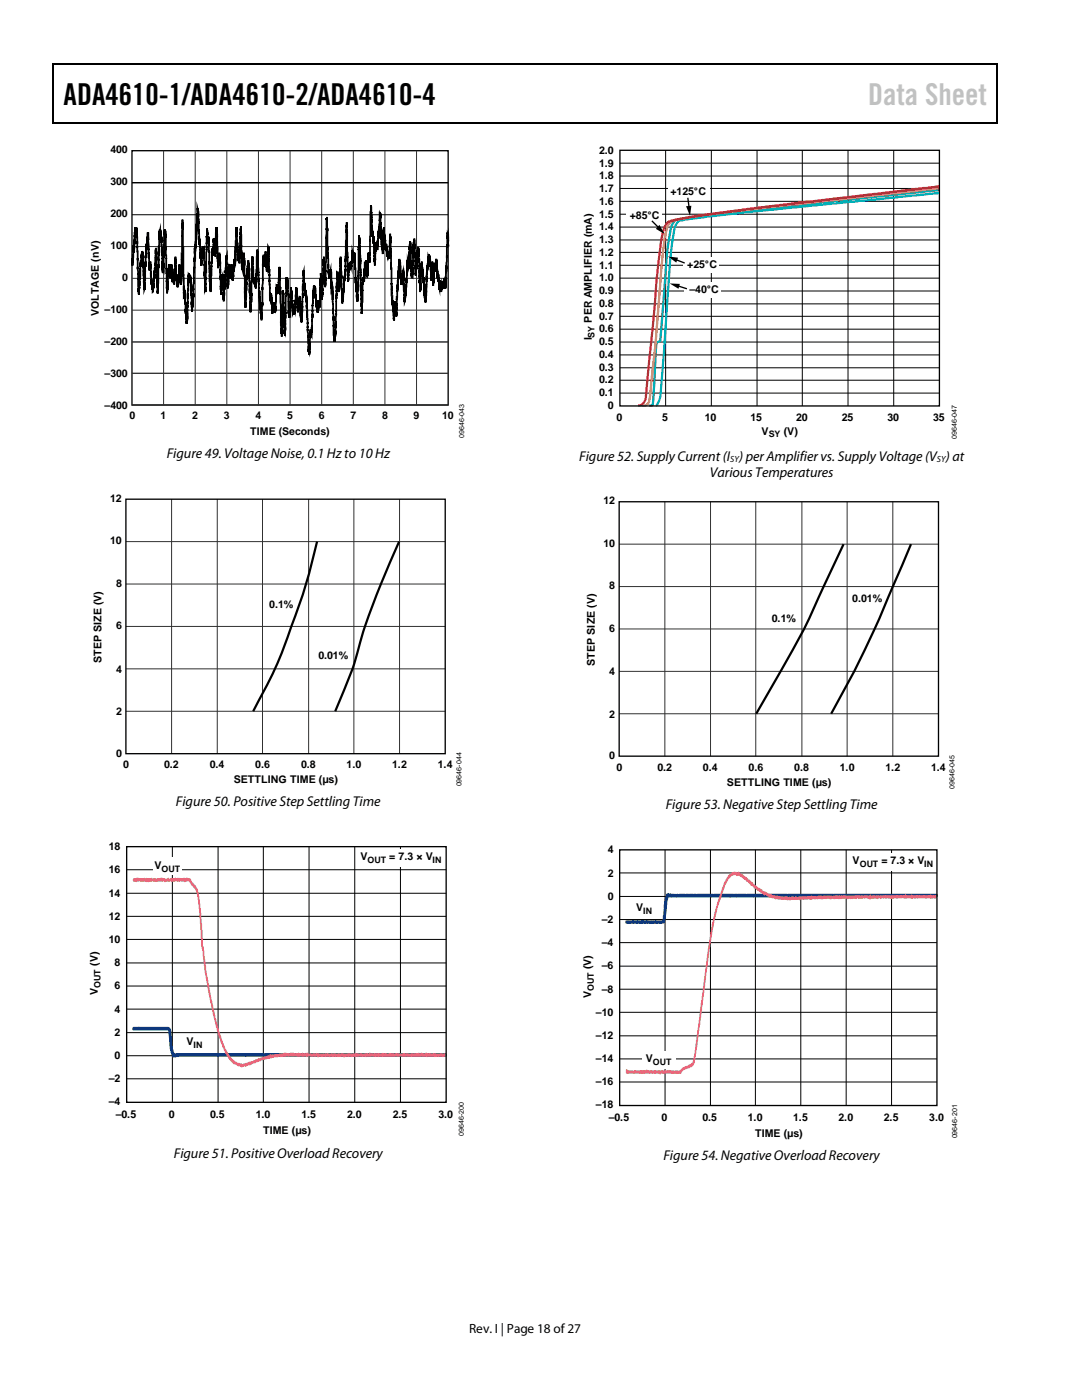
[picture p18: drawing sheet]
<svg xmlns="http://www.w3.org/2000/svg" width="216mm" height="279mm" viewBox="0 0 216 279" stroke-linecap="round" stroke-linejoin="round" font-family="sans-serif">
<defs><g id="words">
<text font-size="6" x="12.7" y="21">ADA4610-1/ADA4610-2/ADA4610-4</text>
<text font-size="6" fill="#c1c1c1" x="173.2" y="21">Data Sheet</text>
<g font-size="2.8">
<text x="33.3" y="91.4">Figure 49. Voltage Noise, 0.1 Hz to 10 Hz</text>
<text x="115.6" y="91.9">Figure 52. Supply Current (I ) per Amplifier vs. Supply Voltage (V ) at</text>
<text x="141.6" y="95.1">Various Temperatures</text>
<text x="35.1" y="160.9">Figure 50. Positive Step Settling Time</text>
<text x="132.8" y="161.5">Figure 53. Negative Step Settling Time</text>
<text x="34.7" y="231">Figure 51. Positive Overload Recovery</text>
<text x="132.4" y="231.6">Figure 54. Negative Overload Recovery</text>
</g>
<text font-size="2.7" x="93.6" y="266">Rev. I | Page 18 of27</text>
<g font-size="2.1">
<text x="22" y="30.6">400</text>
<text x="119.5" y="35.8">1.8</text>
<text x="119.5" y="33.3">1.9</text>
<text x="119.5" y="30.7">2.0</text>
<text x="22" y="37">300</text>
<text x="119.5" y="40.9">1.6</text>
<text x="119.5" y="38.4">1.7</text>
<text x="133.8" y="38.9">+125°C</text>
<text x="22" y="43.4">200</text>
<text x="119.5" y="46">1.4</text>
<text x="119.5" y="43.4">1.5</text>
<text x="125.6" y="43.6">+85°C</text>
<text x="22" y="49.8">100</text>
<text x="119.5" y="53.6">1.1</text>
<text x="119.5" y="51.1">1.2</text>
<text x="119.5" y="48.5">1.3</text>
<text x="137.1" y="53.6">+25°C</text>
<text x="24.4" y="56.1">0</text>
<text x="119.5" y="58.7">0.9</text>
<text x="119.5" y="56.2">1.0</text>
<text x="137.6" y="58.5">–40°C</text>
<text x="19.7" y="63.1" transform="rotate(-90 19.7 63.1)">VOLTAGE (nV)</text>
<text x="20.9" y="62.5">–100</text>
<text x="118.1" y="64.4" transform="rotate(-90 118.1 64.4)">PER AMPLIFIER (mA)</text>
<text x="119.5" y="63.8">0.7</text>
<text x="119.5" y="61.3">0.8</text>
<text x="20.9" y="68.9">–200</text>
<text x="118.1" y="68" transform="rotate(-90 118.1 68)">I</text>
<text x="119.5" y="71.4">0.4</text>
<text x="119.5" y="68.9">0.5</text>
<text x="119.5" y="66.3">0.6</text>
<text x="20.9" y="75.3">–300</text>
<text x="119.5" y="76.5">0.2</text>
<text x="119.5" y="74">0.3</text>
<text x="20.9" y="81.6">–400</text>
<text x="25.8" y="83.7">0</text>
<text x="32" y="83.7">1</text>
<text x="38.4" y="83.7">2</text>
<text x="44.7" y="83.7">3</text>
<text x="51" y="83.7">4</text>
<text x="57.3" y="83.7">5</text>
<text x="63.6" y="83.7">6</text>
<text x="69.9" y="83.7">7</text>
<text x="76.2" y="83.7">8</text>
<text x="82.5" y="83.7">9</text>
<text x="88.3" y="83.7">10</text>
<text x="119.5" y="79.1">0.1</text>
<text x="121.3" y="81.6">0</text>
<text x="123" y="83.9">0</text>
<text x="132.1" y="83.9">5</text>
<text x="140.6" y="83.9">10</text>
<text x="149.7" y="83.9">15</text>
<text x="158.9" y="83.9">20</text>
<text x="168" y="83.9">25</text>
<text x="177.1" y="83.9">30</text>
<text x="186.2" y="83.9">35</text>
<text x="49.9" y="86.8">TIME (Seconds)</text>
<text x="152" y="86.8">V</text>
<text x="156.4" y="86.8">(V)</text>
<text x="22" y="100.2">12</text>
<text x="120.4" y="100.7">12</text>
<text x="22" y="108.6">10</text>
<text x="120.4" y="109.2">10</text>
<text x="23.2" y="117.1">8</text>
<text x="121.6" y="117.6">8</text>
<text x="23.2" y="125.6">6</text>
<text x="53.7" y="121.3">0.1%</text>
<text x="154" y="124">0.1%</text>
<text x="170.1" y="120.2">0.01%</text>
<text x="63.5" y="131.5">0.01%</text>
<text x="121.6" y="126.1">6</text>
<text x="20.2" y="132.3" transform="rotate(-90 20.2 132.3)">STEP SIZE (V)</text>
<text x="23.2" y="134.3">4</text>
<text x="118.7" y="132.8" transform="rotate(-90 118.7 132.8)">STEP SIZE (V)</text>
<text x="121.6" y="134.8">4</text>
<text x="23.2" y="142.7">2</text>
<text x="121.6" y="143.2">2</text>
<text x="23.2" y="151">0</text>
<text x="24.6" y="153.3">0</text>
<text x="32.7" y="153.3">0.2</text>
<text x="41.8" y="153.3">0.4</text>
<text x="50.9" y="153.3">0.6</text>
<text x="60.1" y="153.3">0.8</text>
<text x="69.2" y="153.3">1.0</text>
<text x="78.3" y="153.3">1.2</text>
<text x="87.4" y="153.3">1.4</text>
<text x="121.6" y="151.5">0</text>
<text x="123" y="153.8">0</text>
<text x="131.2" y="153.8">0.2</text>
<text x="140.3" y="153.8">0.4</text>
<text x="149.4" y="153.8">0.6</text>
<text x="158.5" y="153.8">0.8</text>
<text x="167.6" y="153.8">1.0</text>
<text x="176.7" y="153.8">1.2</text>
<text x="185.8" y="153.8">1.4</text>
<text x="46.6" y="156.4">SETTLING TIME (µs)</text>
<text x="145.1" y="156.9">SETTLING TIME (µs)</text>
<text x="21.7" y="169.7">18</text>
<text x="30.8" y="173.5">V</text>
<text x="71.9" y="171.7">V</text>
<text x="77.7" y="171.7">= 7.3 × V</text>
<text x="121.3" y="170.3">4</text>
<text x="170.1" y="172.5">V</text>
<text x="175.9" y="172.5">= 7.3 × V</text>
<text x="21.7" y="178.9">14</text>
<text x="21.7" y="174.3">16</text>
<text x="121.3" y="179.6">0</text>
<text x="121.3" y="175">2</text>
<text x="21.7" y="183.6">12</text>
<text x="120.1" y="184.2">–2</text>
<text x="127" y="181.9">V</text>
<text x="21.7" y="188.2">10</text>
<text x="120.1" y="188.8">–4</text>
<text x="19.5" y="192.8" transform="rotate(-90 19.5 192.8)">(V)</text>
<text x="22.9" y="197.4">6</text>
<text x="22.9" y="192.8">8</text>
<text x="118" y="193.4" transform="rotate(-90 118 193.4)">(V)</text>
<text x="120.1" y="193.5">–6</text>
<text x="19.5" y="198.6" transform="rotate(-90 19.5 198.6)">V</text>
<text x="22.9" y="202.1">4</text>
<text x="118" y="199.2" transform="rotate(-90 118 199.2)">V</text>
<text x="118.9" y="202.7">–10</text>
<text x="120.1" y="198.1">–8</text>
<text x="22.9" y="206.7">2</text>
<text x="37.2" y="208.5">V</text>
<text x="118.9" y="207.3">–12</text>
<text x="21.7" y="216">–2</text>
<text x="22.9" y="211.3">0</text>
<text x="118.9" y="212">–14</text>
<text x="128.9" y="212">V</text>
<text x="21.7" y="220.6">–4</text>
<text x="118.9" y="221.2">–18</text>
<text x="118.9" y="216.6">–16</text>
<text x="23.1" y="223.1">–0.5</text>
<text x="33.7" y="223.1">0</text>
<text x="41.9" y="223.1">0.5</text>
<text x="51" y="223.1">1.0</text>
<text x="52.5" y="226.4">TIME (µs)</text>
<text x="60.1" y="223.1">1.5</text>
<text x="69.3" y="223.1">2.0</text>
<text x="78.4" y="223.1">2.5</text>
<text x="87.5" y="223.1">3.0</text>
<text x="121.5" y="223.7">–0.5</text>
<text x="132" y="223.7">0</text>
<text x="140.2" y="223.7">0.5</text>
<text x="149.2" y="223.7">1.0</text>
<text x="150.7" y="227">TIME (µs)</text>
<text x="158.3" y="223.7">1.5</text>
<text x="167.3" y="223.7">2.0</text>
<text x="176.4" y="223.7">2.5</text>
<text x="185.4" y="223.7">3.0</text>
</g>
<g font-size="1.8">
<text x="118.6" y="67.4" transform="rotate(-90 118.6 67.4)">SY</text>
<text x="153.4" y="87.3">SY</text>
<text x="145.7" y="92.1">SY</text>
<text x="186.9" y="92.1">SY</text>
<text x="32.2" y="174">OUT</text>
<text x="73.3" y="172.2">OUT</text>
<text x="86.3" y="172.2">IN</text>
<text x="171.5" y="173">OUT</text>
<text x="184.4" y="173">IN</text>
<text x="128.4" y="182.4">IN</text>
<text x="20.1" y="197.1" transform="rotate(-90 20.1 197.1)">OUT</text>
<text x="118.5" y="197.8" transform="rotate(-90 118.5 197.8)">OUT</text>
<text x="38.6" y="209.1">IN</text>
<text x="130.3" y="212.5">OUT</text>
</g>
<g font-size="1.4">
<text x="92.6" y="87.4" transform="rotate(-90 92.6 87.4)">09646-043</text>
<text x="190.9" y="87.6" transform="rotate(-90 190.9 87.6)">09646-047</text>
<text x="92.1" y="157" transform="rotate(-90 92.1 157)">09646-044</text>
<text x="190.5" y="157.5" transform="rotate(-90 190.5 157.5)">09646-045</text>
<text x="92.6" y="226.7" transform="rotate(-90 92.6 226.7)">09646-200</text>
<text x="191" y="227.2" transform="rotate(-90 191 227.2)">09646-201</text>
</g>
</g></defs>
<path d="M10.5 12.7h.3v1h-.3zM10.5 12.7h.3v.3h-.3zM133.3 12.7h.3v.3h-.3zM198.8 12.7h.2v1h-.2zM198.8 12.7h.2v.3h-.2zM10.5 24.4h.3v.2h-.3zM133.1 24.4h.2v.2h-.2zM198.8 24.4h.2v.2h-.2z" fill="#000"/>
<path d="M10.7 13.7v10.7M10.8 12.8h122.5M133.6 12.8h65.2M198.9 13.7v10.7M10.8 24.5h188" fill="none" stroke="#000" stroke-width=".25"/>
<path d="M26.3 30.1h63.1v50.7h-63.1z" fill="none" stroke="#000" stroke-width=".26"/>
<g fill="none" stroke="#303030" stroke-width=".2">
<path d="M32.6 30.1v50.7M39 30.1v50.7M45.3 30.1v50.7M51.6 30.1v50.7M57.9 30.1v50.7M64.2 30.1v50.7M70.5 30.1v50.7M76.8 30.1v50.7M83.1 30.1v50.7M26.3 49.2h63.1M26.3 55.6h63.1M26.3 61.9h63.1"/>
<path d="M89.4 74.5h-63.1M89.4 68.2h-63.1M26.3 80.8h63.1M34.2 99.6v50.8M43.4 99.6v50.8M52.4 99.6v50.8M61.6 99.6v50.8M70.6 99.6v50.8M79.7 99.6v50.8M25.1 116.6h63.7M25.1 108.1h63.7M25.1 133.5h63.7"/>
<path d="M25.1 125h63.7M25.1 141.9h63.7"/>
</g>
<g fill="none" stroke="#000" stroke-width=".2">
<path d="M26.3 36.5h63.1M26.3 36.4h63.1M26.3 42.9h63.1M25.3 178.3h63.7M25.3 173.6h63.7M34.4 169v51M43.5 169v51M52.5 169v51M61.7 169v51M70.8 169v51M79.9 169v51M25.3 196.8h63.7"/>
<path d="M25.3 192.2h63.7M25.3 187.5h63.7M25.3 182.9h63.7M25.3 215.3h63.7M25.3 210.7h63.7M25.3 201.4h63.7M25.3 206.1h63.7"/>
</g>
<path d="M26.4 53l.1-2.3v.8v-.8v.8l.1-.1v-2.5l.1 1.5v-1.2l.1 1 .1-4.9 .1 .6 .1-.6v1.1l.1-1.1 .3 4.9 .1 6.8 .1 1.8 .2-5.3 .1 .5v-1.5l.1 .8v-1.4v1.1l.2-2.8 .1 1v-.8l.1 .6 .2 5.5v-.5l.2 1.8 .2-6.8v.5v-.8v.8l.2-3.4 .1 1.5 .1-3.2 .3 7.1v-1l.1 1.5 .1-1.8 .2 4.6 .1-1 .2 2.5 .1-1.5M34.7 56.3v-.7v1.2l-.1-2.6v1.4l-.1-.6-.1 1.3-.1-1.3v.8l-.1-3.1-.2 2.9-.3-2.9-.4 5.8-.3-12.4v.5l-.1-.7v1.5l-.1-1.5-.1 5.6-.1-.5v2.5v-1v2l-.1-1.2v1.2l-.3-7.3v1.2l-.1-2v.5l-.1-1-.1 1.3v-1.3v1.3v-1.3l-.4 12.6-.2-2.2v1l-.1-7.8-.6 8.1v-.8l-.1 .5M39 49.5v-.6l-.6 12.5v-.6l-.1 1.4-.1-5.9-.1 1v-1.7v.7l-.1-1.3v1l-.1-1-.1 .8v-1l-.1 .8v-1.1l-.1 2v-.9v.7v-.5l-.3 8.8-.3-3v1l-.2-4.8v1.8v-1.1v.8v-.8l-.1 .3-.3-15-.3 13-.1-1.8v1.3v-1.8l-.1 1.1-.1-2.9v1.8l-.1-1v1.5v-.5l-.3 2.8v-1.7l-.1 1.2-.2-2.6v.3l-.1-3.3-.3 5.1v-.3M43.2 46.4v-1.1l.3 8.2 .3-3.1 .1 2.3v-.5l.1 5.6 .1-.2v.4v-.7v1.5l.3-4 .2 5.3 .1-3.3 .1 1v-2l.1 .7 .3-5.5 .2 6.6 .4-4.9 .2 2.9 .1-2.3 .1 .9v-1.5l.1 3.1 .1-1 .1 1.2 .2-3.3v1.3v-1l.1 .5v-1.8v1.3v-1.1l.1 .8 .3-7.4 .2 3.6v-.5v.3M43.2 45.9l-.2 5.3-.3-3.6-.2 3.4-.1-1.4v1.1l-.1-.5-.3 8.1-.4-11.1-.1 .9-.2-2.5-.3 12.7-.3-8.1v.5l-.1-1.5v1.2l-.2-1.2-.2 3.8-.4-5.4v1.3v-1l-.1 .8-.2-7.2-.5 8.1v-.7M47.4 48.4l.1 3.5v-1.5v1.1v-.5v.9l.1-.4v.7v-1l.2 1.3 .3-7.4 .1 7.6 .1-.5 .1 1.8 .3-3.6v1.8l.1-.7 .1 9.9 .2-4.4 .1 .8v-2.8v.6l.1-1.9v1.1l.1-.8v.5v-1.5l.1 1 .1-2.1v2.6l.1-1 .3 8.8 .2-2.7v.7l.1-9.1 .2 4.6 .1-.5v1.2v-.9l.1 .9 .1-.9v1.2l.1-.8v1.3v-1.3l.1 1.3v-.8v1.1l.4-7.7 .3 8.6v.3v-.8v1.6l.1 .3v-.8l.1 2.8 .1-1.1v1.8l.1-.7 .1 2 .3-12.7v.7l.1-.9 .2 2.3 .2-3.1 .1 3.3v-.5l.1 1.2 .1-.9v.9l.2-5 .2 2v3l.1-.5v5.6l.1-.2v1v-1.3l.1 .8v-1.1v1.4l.1-1.4 .1 2.3 .1-.7v2.5v-1.2l.1 1.2 .1-2v1.6v-1.6l.1 1v-1.3l.1 1.1v-1.1l.1 .8v-.3v1.4l.1-.8v.9v-.9v.9l.1-.9v.8l.1-3.9v1.3l.2-2.8v1v-1l.1 1.5v-1v1.2l.1-1.2v.7l.1-.2 .1-4.1v.5M55.7 54v.2l.1-.7v1v-1.2l.2 11.6 .1-.3 .1 2.6 .3-9.2 .2 7.2v-.3l.1 2 .1-1.5v.6l.3-10.7 .2 1.5v-1.2v1.2v-1v1v-.5v.5v-.3l.3 6.9 .2-1.8v.6l.2-4.9v1.5v-1v1.3v-1.1v.8l.1-.3v2.1l.1-.7 .2 3 .1-1.3 .1 .7v-.9l.1 1.2v-1.2v.9v-.9v.5l.1-.5v.2l.2-4.3 .4 5v-1.5l.1 1.1v-1.6l.1 1.1 .1-2.3 .1 1.7v-.7v.7v-.7v.5v-.3M64.1 55.8v.2v-.7l.2 4.6 .3-8.7 .3 6.1v-1.3v1l.1-.5 .2-13.2 .3 10.7 .2 1.6v-1.4v1.1l.1-.8v1.1l.1-1.9 .2 3.9 .1-1.1v1.1l.1-.8 .3 9.7v-.3l.1 2 .3-2.8 .3-10.9v1.1v-1.4l.1 3.1 .1-.3v.8v-1l.1 1.5 .2-3.8 .1 .8 .1-4.1 .3 8.9v-.5M64.1 56l-.1-1.5-.2 6.1v-1.3v2.1l-.2-1.5-.2 2.4-.1-1.5-.1 .8v-1.3l-.1 1.1-.1-1.5v.7v-2.8l-.1 1v-1.5l-.1 1v-1.3l-.1 1-.1-1v2.1l-.1-1.1-.2 3.1v-.3v4.9l-.1-.3v1.5l-.1-.9-.1 .5v-.8v1.2l-.1-.7-.2 4.6-.1-.8v.8v-.8v.3l-.1-1.8-.3-8.9v1l-.1-1.8-.1 1.1v-1.4l-.1 .6-.1-2.3v1l-.2-3.8-.4 10.4-.3-4.1v.3M72.5 55.8v.2l-.1-.7-.2 7.3-.5-15.2v.7l-.1-1.2-.1 11.1-.2 2.1-.4-4.8v1.2l-.1-6.1-.1 1.3v-1.3v1.1v-1.1v.8l-.1-.5-.1 1.8-.2-2.6-.2 3.4v-.8v1l-.1-1.3v1.3l-.1-1-.1 1.5-.1-1.5-.3 3.8-.2-11.9-.3 9.8-.1-.5v1.9l-.1-.6-.4 5.6v-1v.5M76.6 46.4v-.3l.1 1.5v-.7l.1 .7v-.4v1.5l.1-.8v2v-1l.1 .7 .1-.9 .1 2.3 .1-.8v1v-1v1v-.8l.1 1.1 .1-1.1v1.1l.1-1.1 .1 1.3 .2-5.1v1v-.4l.3 12.9 .1-.2v.9l.1-.9 .2 4 .2-3.8 .3 3 .1-4v.8l.2-4.6v1v-1l.1 .3 .1-3.7 .1-.2 .1 1.3 .1-.3 .1 3.1v-.5v1.5l.1-1v1v-.8v.8v-.5v.5v-.5v.2h.1l.1-1.2v.7v-1.6l.1-.2v.8l.1-1 .2 6.3 .2-2v.8v-.8l.1 .2 .4-6.8 .1 1.8v-.8v.8l.1-.2 .2-5.2 .1 2.6 .1-.8 .1 4.9 .1-.3v1.1l.3-6.9v.8l.2-1.9 .2 7.4 .2-2.3 .1 .6 .1-3.4v1.1l.2-1.6 .3 8.9 .1-1.8 .1 1.1v-3.9l.1 .3 .1-1.8v1.3v-.2l.1 .7v-.7l.2 3.2v-.7v.7l.1-.5 .1 3.1 .1-.8v2l.1-1.5 .1 1.5 .1-5.6 .1-.5v.6v-1.3l.1 .5v-1.3l.1 .6v-1.4l.1 1.4 .1-2.6 .2 1.8v-.8v1.6l.1-.8 .2 3.5 .2-3.8 .1 4.8 .3-4.5 .1 1.5 .1-1v1.2l.2-2.5 .1 3.9 .1-1.4v1.1l.1-.8 .1 1.5v-1.2l.2 2.8v-1.1v1.3v-1.3l.1 .5v-1v1.3l.1-.8v1.8v-1.3v1l.1-1 .1 1 .2-1.7 .1 1.3 .1-1.1v1.1v-1.3v1v-1v.5l.1-1.2 .2 2v-1.6l.1 .1v1.5l.4-11.2 .2 2.8M76.6 46.1v1.1v-1.9l-.2 3.9v-.8v2.3l-.1-2-.1 .8v-1.9v1.3v-1.3l-.1 .8-.3-6.1-.2 5.3v-1.7l-.3 4v-1.5l-.1 1.1-.1-1.1v.8v-.8v.8l-.1-.5-.2 4.3-.3-5.8v.7l-.1-1v1.2v-1.7v1l-.1-1.3v1.1l-.1-1.9v.8l-.2-5.1-.3 11.5-.1-2.1-.3 4.9-.3-2.6v.8v-1.6v1.1v-.8v.8v-.8l-.1 .8v-.5v1.2l-.1-.7v2l-.1-1-.1 2.3-.1-.7v.4" fill="none" stroke="#000" stroke-width=".35"/>
<path d="M25.1 99.6h63.7v50.8h-63.7z" fill="none" stroke="#000" stroke-width=".27"/>
<path d="M63.3 108.1a129.3 129.3 0 0 1-6.1 19.5 88.5 88.5 0 0 1-6.7 14.3M79.6 108.1l-1.8 4.2a135.3 135.3 0 0 0-7.5 21.2l-3.4 8.4" fill="none" stroke="#000" stroke-width=".44"/>
<path d="M26.6 204.9h5.8a2.16 2.16 0 0 1 1.6 .3l.2 .5 .3 3.7 .2 .8h.3h53.4a.62 .62 0 0 1 .8 .3h-.2l.2 .1-.2 .3-2.1 .1h-52.1a.4 .4 0 0 1-.4 0 .4 .4 0 0 1-.2-.4l-.3-1.2-.4-3.8h-6.5a.42 .42 0 0 1-.5-.1 .42 .42 0 0 1 .1-.6z" fill="#0a347d"/>
<g fill="#fff">
<path d="M30.5 171.2h5.7v3.4h-5.7z"/>
<path d="M71.5 169.4h16.7v3.5h-16.7z"/>
</g>
<path d="M26.7 175.3l2.1-.1 .3 .1 .2-.1h1l.1 .1h.9l1-.1a1.33 1.33 0 0 0 1.3 0 .44 .44 0 0 0 .7 0h1.5l.5 .1 .6-.1 .1 .1a.82 .82 0 0 1 .8-.1 .82 .82 0 0 1 .5 .8l.7 .7 .4 .7 .4 1.5 .6 6.7 .1 3.2 .2 .2 .1 .7 .3 3.9 1.1 5.8 .8 3.2v.6l1.3 4.5 .5 1 .1 .6 1.4 2 1.1 .8 .7 .1a.29 .29 0 0 0 .3 .2 .29 .29 0 0 0 .2-.2l.2 .1 1-.5h.6l.5-.4 .6-.1 .1-.2 .2 .1 .7-.3 .2 .1 .5-.3 .1 .1 .5-.2v-.2l.8 .1 .2-.2 1.6-.1 .4-.1 1 .1 .2-.1h.6l.3 .1 .6-.1 .7 .1 .1-.1 .3 .1h.4v-.1h.4l.2 .1h3.8l.4 .1 .4-.1 1 .1 .3-.1h5.8l.1 .1 .4-.2 .2 .1h2.1l.2-.1 .4 .1h6.7l.2-.1 .1 .1 .4-.1 .7 .1 .2-.1 .2 .1h.6l.2 .1 .5-.1h2.1a.36 .36 0 0 1 .5 .4 .36 .36 0 0 1-.5 .3l-.4 .1-.2-.2-.4 .1-.9 .1-.6-.2-1.1 .2-.9-.2-1.2 .2h-2.4l-.3-.2h-1.3l-.1 .1-3.9 .1a1.49 1.49 0 0 0-1.5 0h-1.1l-.7-.2-.2 .2-2.6-.1-.1 .1-.2-.1-2.8 .1-.1-.2-.6 .2-1.4-.1-.2 .1a.47 .47 0 0 0-.7-.1l-1-.1a.46 .46 0 0 1-.7 0h-3.9l-.7 .2-.8-.1-.2 .1h-1l-.5 .3h-.6l-.9 .4-.1-.1-.4 .2h-.1l-.1 .1-.7 .1v.2l-.6 .1-.5 .3h-.4l-.4 .3-.4-.1-.6 .2-.6-.2-.3-.2a1.92 1.92 0 0 1-1.3-1l-.7-.9-.6-1.5-.3-.3v-.3l-.2-.2-.8-2.4-.8-3.5-.4-2.2-.2-.1-.7-4 .1-.1-.5-2.4-.4-3.9-.3-.9-.1-4.5-.6-5.3-.4-1.6-.6-.7-.2-.1-.2-.4a.71 .71 0 0 0-1.1-.2l-.4-.2-.3 .1-.1-.2-.4 .2-.1-.1h-.6l-.7 .2-.3-.2-1.1 .2-.3-.2-1.5 .1-.7-.1-.7 .2-.4-.2-.1 .2-.4-.2h-1.3l-.3 .2a.63 .63 0 0 1-.7-.5z" fill="#e9667f"/>
<path d="M123.7 30h63.8v51h-63.8zM25.3 169h63.7v51h-63.7z" fill="none" stroke="#000" stroke-width=".27"/>
<g fill="none" stroke="#000" stroke-width=".2">
<path d="M123.7 35.1h63.8M123.7 32.6h63.8M123.7 37.6h63.8M132.8 30v51M141.9 30v51M151.1 30v51M160.1 30v51M169.2 30v51M178.3 30v51M123.7 40.2h63.8M123.7 45.3h63.8M123.7 42.8h63.8"/>
<path d="M123.7 47.9h63.8M123.7 52.9h63.8M123.7 50.4h63.8M123.7 58.1h63.8M123.7 55.5h63.8M123.7 65.7h63.8M123.7 63.1h63.8M123.7 60.6h63.8M123.7 70.8h63.8M123.7 68.3h63.8M123.7 75.9h63.8M123.7 73.4h63.8"/>
<path d="M123.7 78.5h63.8"/>
</g>
<path d="M187.5 37.9l-37.6 4-14.1 1.8a1.83 1.83 0 0 0-1.9 1.8 88.9 88.9 0 0 0-1.4 13.6l-.7 8.8-.8 .6-.7 12.3-.2 .1h-.6" fill="none" stroke="#00b050" stroke-width=".44"/>
<path d="M187.4 38.5l-38.2 3.8-8 .9-4.9 .7a1.67 1.67 0 0 0-1.7 1.7 192.8 192.8 0 0 0-1.8 20.7l-.9 11.4a4 4 0 0 1-1 3.2" fill="none" stroke="#00b0f0" stroke-width=".44"/>
<path d="M187.5 37.5l-34.9 3.9-12.2 1.5-5 .9a2.24 2.24 0 0 0-2.1 1.2 32.9 32.9 0 0 0-1.3 8.7l-1.2 14.8-1.1 10.3a2.32 2.32 0 0 1-.7 2l-1 .1" fill="none" stroke="#f7931e" stroke-width=".44"/>
<path d="M187.5 37.2l-39 4.6-7.3 1-6.3 1a2.46 2.46 0 0 0-2.4 1.9 98.9 98.9 0 0 0-1.8 14.7l-1.7 17.9a2.5 2.5 0 0 1-1.2 2.6h-.5" fill="none" stroke="#ed1c24" stroke-width=".44"/>
<g fill="#fff">
<path d="M136.6 56.4h7.3v3h-7.3z"/>
<path d="M136.4 51.3h7v3.1h-7z"/>
<path d="M125 41.2h7.1v3.1h-7.1z"/>
<path d="M133.4 36.5h8.2v3.1h-8.2z"/>
</g>
<path d="M137.2 39.5l.3 2M130.1 44.1l1.4 1.4M134.8 51.8l1.8 .7M135.1 57l2 .6" fill="none" stroke="#000" stroke-width=".27"/>
<path d="M131.6 44.9l1 1.8-1.7-1zM133.3 51.2l2 .2-.4 1zM133.6 56.6l2.1 .1-.3 .9zM136.9 41.2l1.1-.1-.3 2z" fill="#000"/>
<path d="M123.5 117.1h63.8M123.5 108.6h63.8M132.7 100.1v50.8M141.8 100.1v50.8M150.8 100.1v50.8M160 100.1v50.8M169 100.1v50.8M178.1 100.1v50.8M123.5 134h63.8M123.5 125.5h63.8M123.5 142.4h63.8" fill="none" stroke="#303030" stroke-width=".2"/>
<path d="M123.5 100.1h63.8v50.8h-63.8z" fill="none" stroke="#000" stroke-width=".26"/>
<path d="M168.3 108.6l-4 8.5a206.8 206.8 0 0 1-12.9 24.5l-.5 .8M181.8 108.6l-4 9.3a207.7 207.7 0 0 1-12 24.5" fill="none" stroke="#000" stroke-width=".44"/>
<g fill="none" stroke="#000" stroke-width=".2">
<path d="M123.6 178.9h63.4M123.6 174.2h63.4M132.7 169.6v51M141.8 169.6v51M150.7 169.6v51M159.8 169.6v51M168.8 169.6v51M177.9 169.6v51M123.6 197.4h63.4M123.6 192.8h63.4M123.6 188.1h63.4M123.6 183.5h63.4"/>
<path d="M123.6 215.9h63.4M123.6 211.3h63.4M123.6 206.7h63.4M123.6 202h63.4"/>
</g>
<path d="M128.1 209.7h6.6v3.5h-6.6z" fill="#fff"/>
<path d="M124.9 183.7l1.3-.1 5.3 .1a.6 .6 0 0 0 .6-.1 .6 .6 0 0 0 .2-.7l.3 .1-.3-.2 .1-1.4 .3-.1h-.3v-.7h.4h-.4l.5-2a.6 .6 0 0 1 .8-.3l.9 .2 52-.1a.29 .29 0 0 1 .4 0 .29 .29 0 0 1 0 .3l.1 .2-.3 .2-52.8 .1a.52 .52 0 0 0-.6 0 .52 .52 0 0 0-.2 .6l-.3 3.4h-.4h.4l-.1 .2a.71 .71 0 0 1-.9 .9l-6.8 .1-.4-.4h.2z" fill="#0a347d"/>
<path d="M145.5 174.5l.2-.1a1.3 1.3 0 0 1 1.5-.3l.2-.2 .4 .5 .4 .1 .2 .2 .6 .4 .3 .4 .4 .2 1.6 1.4 .5 .2v.2h.2l.1 .3 .8 .2 .3 .3 .5 .2 .3-.1 .1 .2 .7 .2 .4-.1 1.2 .3 .4-.2 .3 .2h1.5l.2-.2 .1 .2h.4l.8-.2 1.5 .1 .3-.2 1.1 .2 .3-.2 3.2 .1 .5-.2 .2 .2 .3-.2 .2 .2 .1-.1 .9-.1 .3 .2 1.7-.2 2.8 .1 .2-.1 .2 .2 .3-.2 2.3 .1 .1-.1 .5 .1 2.6-.1h.8l.2-.1 .2 .1 .6 .1 .4-.1h2.5l.2 .1 .7-.1h1.1a.38 .38 0 0 1 .5 .5 .38 .38 0 0 1-.6 .2h-4l-.2 .1-.4-.1h-1.4l-.3-.1-.3 .2-1.2-.1-.6 .1-.4-.1h-1.6l-.2 .1-.2-.1-.3 .1-.6-.1-.8 .1-.2 .1-.6-.2-1.7 .1-.2-.1-.2 .1h-4.3v.1l-.6-.1-.3 .1-.3-.1h-1.1l-.2 .1-.7-.1-.3 .1-.9-.1-.5 .2-.2-.2-1.2 .2-.6-.1-.2 .2-.2-.2-1.5 .2-1.8-.2a2.11 2.11 0 0 1-1.6-.2h-.4l-.1-.2-.4 .1-.1-.3h-.3l-.3-.3a.5 .5 0 0 1-.7-.2l-.7-.6h-.3l-.3-.4-.4-.1-.3-.5-.3-.1v-.2l-.6-.5h-.2l-.9-.9-.7-.4-.3 .1a.99 .99 0 0 0-1.4 .3l-1 1.6-.1 .6-.5 .9-.1 1-.7 1.7-1.1 4.7-.9 5.6-1 9.2-.2 .5-.1 1.5-1.2 9a2.14 2.14 0 0 1-1.9 2l-.4 .2-.1-.1-.6 .8h-10.6a.36 .36 0 0 1-.3-.5l.2-.4 .3 .2h.8l.2 .1 .3-.2 2.1 .1 .2-.1 .3 .1h5.3a1.36 1.36 0 0 0 1.7-.6l1-.3 .9-.6 .2-.7-.1-.2 .5-2.2 .3-3.4 .2-.4 .1-1.6 1-6.7 .5-5.1 1.1-7.4 1-4 1-2.6 .1-.6 .2-.3 .2-.8z" fill="#e9667f"/>
<path d="M123.6 169.6h63.4v51h-63.4z" fill="none" stroke="#000" stroke-width=".26"/>
<path d="M169.7 170.2h16.6v3.5h-16.6z" fill="#fff"/>
<use href="#words"/>
</svg>
